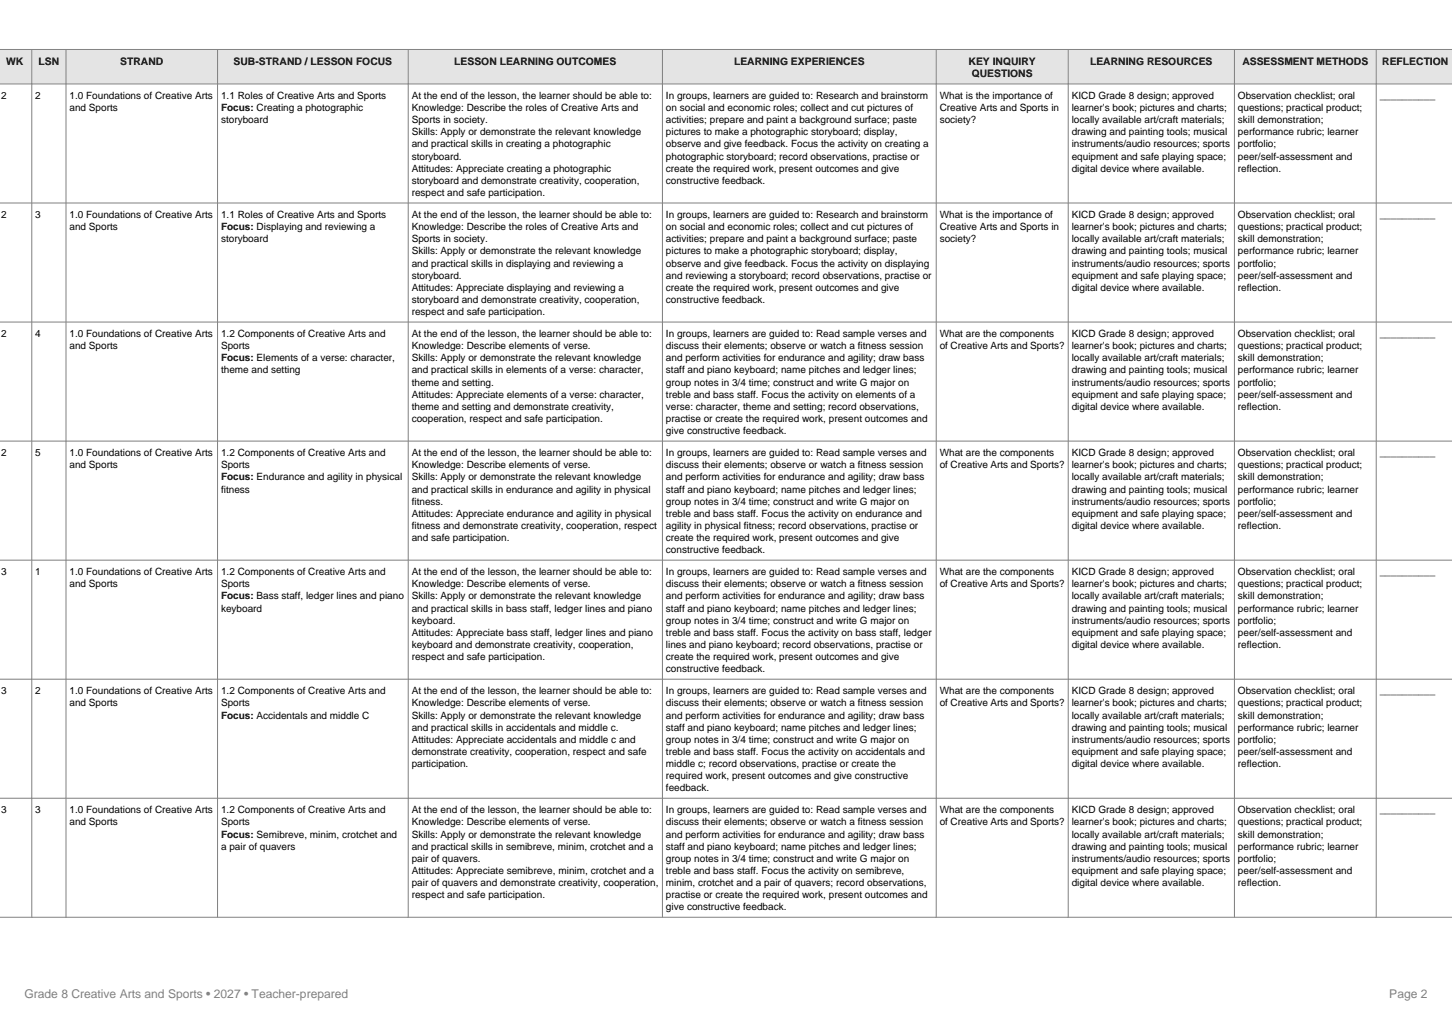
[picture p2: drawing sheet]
<svg xmlns="http://www.w3.org/2000/svg" width="297mm" height="210mm" viewBox="0 0 297 210" stroke-linecap="round" stroke-linejoin="round" font-family="sans-serif">
<defs><g id="words">
<g font-size="2.5" fill="#808080">
<text x="5" y="204">Grade 8 Creative Arts and Sports • 2027 • Teacher-prepared</text>
<text x="284.2" y="204">Page 2</text>
</g>
<g font-size="2.1">
<text x="1.2" y="13.3">WK</text>
<text x="7.9" y="13.3">LSN</text>
<text x="24.6" y="13.3">STRAND</text>
<text x="47.8" y="13.3">SUB-STRAND / LESSON FOCUS</text>
<text x="92.9" y="13.3">LESSON LEARNING OUTCOMES</text>
<text x="150.2" y="13.3">LEARNING EXPERIENCES</text>
<text x="198.1" y="13.3">KEY INQUIRY</text>
<text x="198.8" y="15.8">QUESTIONS</text>
<text x="223" y="13.3">LEARNING RESOURCES</text>
<text x="254.1" y="13.3">ASSESSMENT METHODS</text>
<text x="282.7" y="13.3">REFLECTION</text>
</g>
<g font-size="2">
<text x=".2" y="20.3">2</text>
<text x="7.2" y="20.3">2</text>
<text x="14.2" y="20.3">1.0 Foundations of Creative Arts</text>
<text x="14.2" y="22.7">and Sports</text>
<text x="45.2" y="20.3">1.1 Roles of Creative Arts and Sports</text>
<text x="45.2" y="22.7">Focus: Creating a photographic</text>
<text x="84.2" y="20.3">At the end of the lesson, the learner should be able to:</text>
<text x="84.2" y="22.7">Knowledge: Describe the roles of Creative Arts and</text>
<text x="136.2" y="20.3">In groups, learners are guided to: Research and brainstorm</text>
<text x="136.2" y="22.7">on social and economic roles; collect and cut pictures of</text>
<text x="192.2" y="20.3">What is the importance of</text>
<text x="192.2" y="22.7">Creative Arts and Sports in</text>
<text x="219.2" y="20.3">KICD Grade 8 design; approved</text>
<text x="219.2" y="22.7">learner's book; pictures and charts;</text>
<text x="253.2" y="20.3">Observation checklist; oral</text>
<text x="253.2" y="22.7">questions; practical product;</text>
<text x="282.2" y="20.3">__________</text>
<text x="45.2" y="25.2">storyboard</text>
<text x="84.2" y="25.2">Sports in society.</text>
<text x="84.2" y="27.7">Skills: Apply or demonstrate the relevant knowledge</text>
<text x="136.2" y="25.2">activities; prepare and paint a background surface; paste</text>
<text x="136.2" y="27.7">pictures to make a photographic storyboard; display,</text>
<text x="192.2" y="25.2">society?</text>
<text x="219.2" y="25.2">locally available art/craft materials;</text>
<text x="219.2" y="27.7">drawing and painting tools; musical</text>
<text x="253.2" y="25.2">skill demonstration;</text>
<text x="253.2" y="27.7">performance rubric; learner</text>
<text x="84.2" y="30.2">and practical skills in creating a photographic</text>
<text x="84.2" y="32.6">storyboard.</text>
<text x="84.2" y="35.1">Attitudes: Appreciate creating a photographic</text>
<text x="136.2" y="30.2">observe and give feedback. Focus the activity on creating a</text>
<text x="136.2" y="32.6">photographic storyboard; record observations, practise or</text>
<text x="136.2" y="35.1">create the required work, present outcomes and give</text>
<text x="219.2" y="30.2">instruments/audio resources; sports</text>
<text x="219.2" y="32.6">equipment and safe playing space;</text>
<text x="219.2" y="35.1">digital device where available.</text>
<text x="253.2" y="30.2">portfolio;</text>
<text x="253.2" y="32.6">peer/self-assessment and</text>
<text x="253.2" y="35.1">reflection.</text>
<text x="84.2" y="37.6">storyboard and demonstrate creativity, cooperation,</text>
<text x="84.2" y="40">respect and safe participation.</text>
<text x="136.2" y="37.6">constructive feedback.</text>
<text x=".2" y="44.6">2</text>
<text x="7.2" y="44.6">3</text>
<text x="14.2" y="44.6">1.0 Foundations of Creative Arts</text>
<text x="14.2" y="47.1">and Sports</text>
<text x="45.2" y="44.6">1.1 Roles of Creative Arts and Sports</text>
<text x="45.2" y="47.1">Focus: Displaying and reviewing a</text>
<text x="84.2" y="44.6">At the end of the lesson, the learner should be able to:</text>
<text x="84.2" y="47.1">Knowledge: Describe the roles of Creative Arts and</text>
<text x="136.2" y="44.6">In groups, learners are guided to: Research and brainstorm</text>
<text x="136.2" y="47.1">on social and economic roles; collect and cut pictures of</text>
<text x="192.2" y="44.6">What is the importance of</text>
<text x="192.2" y="47.1">Creative Arts and Sports in</text>
<text x="219.2" y="44.6">KICD Grade 8 design; approved</text>
<text x="219.2" y="47.1">learner's book; pictures and charts;</text>
<text x="253.2" y="44.6">Observation checklist; oral</text>
<text x="253.2" y="47.1">questions; practical product;</text>
<text x="282.2" y="44.6">__________</text>
<text x="45.2" y="49.6">storyboard</text>
<text x="84.2" y="49.6">Sports in society.</text>
<text x="84.2" y="52">Skills: Apply or demonstrate the relevant knowledge</text>
<text x="136.2" y="49.6">activities; prepare and paint a background surface; paste</text>
<text x="136.2" y="52">pictures to make a photographic storyboard; display,</text>
<text x="192.2" y="49.6">society?</text>
<text x="219.2" y="49.6">locally available art/craft materials;</text>
<text x="219.2" y="52">drawing and painting tools; musical</text>
<text x="253.2" y="49.6">skill demonstration;</text>
<text x="253.2" y="52">performance rubric; learner</text>
<text x="84.2" y="54.5">and practical skills in displaying and reviewing a</text>
<text x="84.2" y="57">storyboard.</text>
<text x="84.2" y="59.4">Attitudes: Appreciate displaying and reviewing a</text>
<text x="136.2" y="54.5">observe and give feedback. Focus the activity on displaying</text>
<text x="136.2" y="57">and reviewing a storyboard; record observations, practise or</text>
<text x="136.2" y="59.4">create the required work, present outcomes and give</text>
<text x="219.2" y="54.5">instruments/audio resources; sports</text>
<text x="219.2" y="57">equipment and safe playing space;</text>
<text x="219.2" y="59.4">digital device where available.</text>
<text x="253.2" y="54.5">portfolio;</text>
<text x="253.2" y="57">peer/self-assessment and</text>
<text x="253.2" y="59.4">reflection.</text>
<text x="84.2" y="61.9">storyboard and demonstrate creativity, cooperation,</text>
<text x="84.2" y="64.4">respect and safe participation.</text>
<text x="136.2" y="61.9">constructive feedback.</text>
<text x=".2" y="69">2</text>
<text x="7.2" y="69">4</text>
<text x="14.2" y="69">1.0 Foundations of Creative Arts</text>
<text x="14.2" y="71.4">and Sports</text>
<text x="45.2" y="69">1.2 Components of Creative Arts and</text>
<text x="45.2" y="71.4">Sports</text>
<text x="84.2" y="69">At the end of the lesson, the learner should be able to:</text>
<text x="84.2" y="71.4">Knowledge: Describe elements of verse.</text>
<text x="136.2" y="69">In groups, learners are guided to: Read sample verses and</text>
<text x="136.2" y="71.4">discuss their elements; observe or watch a fitness session</text>
<text x="192.2" y="69">What are the components</text>
<text x="192.2" y="71.4">of Creative Arts and Sports?</text>
<text x="219.2" y="69">KICD Grade 8 design; approved</text>
<text x="219.2" y="71.4">learner's book; pictures and charts;</text>
<text x="253.2" y="69">Observation checklist; oral</text>
<text x="253.2" y="71.4">questions; practical product;</text>
<text x="282.2" y="69">__________</text>
<text x="45.2" y="73.9">Focus: Elements of a verse: character,</text>
<text x="45.2" y="76.4">theme and setting</text>
<text x="84.2" y="73.9">Skills: Apply or demonstrate the relevant knowledge</text>
<text x="84.2" y="76.4">and practical skills in elements of a verse: character,</text>
<text x="136.2" y="73.9">and perform activities for endurance and agility; draw bass</text>
<text x="136.2" y="76.4">staff and piano keyboard; name pitches and ledger lines;</text>
<text x="219.2" y="73.9">locally available art/craft materials;</text>
<text x="219.2" y="76.4">drawing and painting tools; musical</text>
<text x="253.2" y="73.9">skill demonstration;</text>
<text x="253.2" y="76.4">performance rubric; learner</text>
<text x="84.2" y="78.8">theme and setting.</text>
<text x="84.2" y="81.3">Attitudes: Appreciate elements of a verse: character,</text>
<text x="84.2" y="83.8">theme and setting and demonstrate creativity,</text>
<text x="136.2" y="78.8">group notes in 3/4 time; construct and write G major on</text>
<text x="136.2" y="81.3">treble and bass staff. Focus the activity on elements of a</text>
<text x="136.2" y="83.8">verse: character, theme and setting; record observations,</text>
<text x="219.2" y="78.8">instruments/audio resources; sports</text>
<text x="219.2" y="81.3">equipment and safe playing space;</text>
<text x="219.2" y="83.8">digital device where available.</text>
<text x="253.2" y="78.8">portfolio;</text>
<text x="253.2" y="81.3">peer/self-assessment and</text>
<text x="253.2" y="83.8">reflection.</text>
<text x="84.2" y="86.2">cooperation, respect and safe participation.</text>
<text x="136.2" y="86.2">practise or create the required work, present outcomes and</text>
<text x="136.2" y="88.7">give constructive feedback.</text>
<text x=".2" y="93.3">2</text>
<text x="7.2" y="93.3">5</text>
<text x="14.2" y="93.3">1.0 Foundations of Creative Arts</text>
<text x="14.2" y="95.8">and Sports</text>
<text x="45.2" y="93.3">1.2 Components of Creative Arts and</text>
<text x="45.2" y="95.8">Sports</text>
<text x="84.2" y="93.3">At the end of the lesson, the learner should be able to:</text>
<text x="84.2" y="95.8">Knowledge: Describe elements of verse.</text>
<text x="136.2" y="93.3">In groups, learners are guided to: Read sample verses and</text>
<text x="136.2" y="95.8">discuss their elements; observe or watch a fitness session</text>
<text x="192.2" y="93.3">What are the components</text>
<text x="192.2" y="95.8">of Creative Arts and Sports?</text>
<text x="219.2" y="93.3">KICD Grade 8 design; approved</text>
<text x="219.2" y="95.8">learner's book; pictures and charts;</text>
<text x="253.2" y="93.3">Observation checklist; oral</text>
<text x="253.2" y="95.8">questions; practical product;</text>
<text x="282.2" y="93.3">__________</text>
<text x="45.2" y="98.2">Focus: Endurance and agility in physical</text>
<text x="45.2" y="100.7">fitness</text>
<text x="84.2" y="98.2">Skills: Apply or demonstrate the relevant knowledge</text>
<text x="84.2" y="100.7">and practical skills in endurance and agility in physical</text>
<text x="136.2" y="98.2">and perform activities for endurance and agility; draw bass</text>
<text x="136.2" y="100.7">staff and piano keyboard; name pitches and ledger lines;</text>
<text x="219.2" y="98.2">locally available art/craft materials;</text>
<text x="219.2" y="100.7">drawing and painting tools; musical</text>
<text x="253.2" y="98.2">skill demonstration;</text>
<text x="253.2" y="100.7">performance rubric; learner</text>
<text x="84.2" y="103.2">fitness.</text>
<text x="84.2" y="105.6">Attitudes: Appreciate endurance and agility in physical</text>
<text x="136.2" y="103.2">group notes in 3/4 time; construct and write G major on</text>
<text x="136.2" y="105.6">treble and bass staff. Focus the activity on endurance and</text>
<text x="219.2" y="103.2">instruments/audio resources; sports</text>
<text x="219.2" y="105.6">equipment and safe playing space;</text>
<text x="253.2" y="103.2">portfolio;</text>
<text x="253.2" y="105.6">peer/self-assessment and</text>
<text x="84.2" y="108.1">fitness and demonstrate creativity, cooperation, respect</text>
<text x="84.2" y="110.6">and safe participation.</text>
<text x="136.2" y="108.1">agility in physical fitness; record observations, practise or</text>
<text x="136.2" y="110.6">create the required work, present outcomes and give</text>
<text x="136.2" y="113.1">constructive feedback.</text>
<text x="219.2" y="108.1">digital device where available.</text>
<text x="253.2" y="108.1">reflection.</text>
<text x=".2" y="117.6">3</text>
<text x="7.2" y="117.6">1</text>
<text x="14.2" y="117.6">1.0 Foundations of Creative Arts</text>
<text x="45.2" y="117.6">1.2 Components of Creative Arts and</text>
<text x="84.2" y="117.6">At the end of the lesson, the learner should be able to:</text>
<text x="136.2" y="117.6">In groups, learners are guided to: Read sample verses and</text>
<text x="192.2" y="117.6">What are the components</text>
<text x="219.2" y="117.6">KICD Grade 8 design; approved</text>
<text x="253.2" y="117.6">Observation checklist; oral</text>
<text x="282.2" y="117.6">__________</text>
<text x="14.2" y="120.1">and Sports</text>
<text x="45.2" y="120.1">Sports</text>
<text x="45.2" y="122.6">Focus: Bass staff, ledger lines and piano</text>
<text x="45.2" y="125.1">keyboard</text>
<text x="84.2" y="120.1">Knowledge: Describe elements of verse.</text>
<text x="84.2" y="122.6">Skills: Apply or demonstrate the relevant knowledge</text>
<text x="84.2" y="125.1">and practical skills in bass staff, ledger lines and piano</text>
<text x="136.2" y="120.1">discuss their elements; observe or watch a fitness session</text>
<text x="136.2" y="122.6">and perform activities for endurance and agility; draw bass</text>
<text x="136.2" y="125.1">staff and piano keyboard; name pitches and ledger lines;</text>
<text x="192.2" y="120.1">of Creative Arts and Sports?</text>
<text x="219.2" y="120.1">learner's book; pictures and charts;</text>
<text x="219.2" y="122.6">locally available art/craft materials;</text>
<text x="219.2" y="125.1">drawing and painting tools; musical</text>
<text x="253.2" y="120.1">questions; practical product;</text>
<text x="253.2" y="122.6">skill demonstration;</text>
<text x="253.2" y="125.1">performance rubric; learner</text>
<text x="84.2" y="127.5">keyboard.</text>
<text x="84.2" y="130">Attitudes: Appreciate bass staff, ledger lines and piano</text>
<text x="136.2" y="127.5">group notes in 3/4 time; construct and write G major on</text>
<text x="136.2" y="130">treble and bass staff. Focus the activity on bass staff, ledger</text>
<text x="219.2" y="127.5">instruments/audio resources; sports</text>
<text x="219.2" y="130">equipment and safe playing space;</text>
<text x="253.2" y="127.5">portfolio;</text>
<text x="253.2" y="130">peer/self-assessment and</text>
<text x="84.2" y="132.5">keyboard and demonstrate creativity, cooperation,</text>
<text x="84.2" y="134.9">respect and safe participation.</text>
<text x="136.2" y="132.5">lines and piano keyboard; record observations, practise or</text>
<text x="136.2" y="134.9">create the required work, present outcomes and give</text>
<text x="136.2" y="137.4">constructive feedback.</text>
<text x="219.2" y="132.5">digital device where available.</text>
<text x="253.2" y="132.5">reflection.</text>
<text x=".2" y="142">3</text>
<text x="7.2" y="142">2</text>
<text x="14.2" y="142">1.0 Foundations of Creative Arts</text>
<text x="45.2" y="142">1.2 Components of Creative Arts and</text>
<text x="84.2" y="142">At the end of the lesson, the learner should be able to:</text>
<text x="136.2" y="142">In groups, learners are guided to: Read sample verses and</text>
<text x="192.2" y="142">What are the components</text>
<text x="219.2" y="142">KICD Grade 8 design; approved</text>
<text x="253.2" y="142">Observation checklist; oral</text>
<text x="282.2" y="142">__________</text>
<text x="14.2" y="144.5">and Sports</text>
<text x="45.2" y="144.5">Sports</text>
<text x="45.2" y="146.9">Focus: Accidentals and middle C</text>
<text x="84.2" y="144.5">Knowledge: Describe elements of verse.</text>
<text x="84.2" y="146.9">Skills: Apply or demonstrate the relevant knowledge</text>
<text x="84.2" y="149.4">and practical skills in accidentals and middle c.</text>
<text x="136.2" y="144.5">discuss their elements; observe or watch a fitness session</text>
<text x="136.2" y="146.9">and perform activities for endurance and agility; draw bass</text>
<text x="136.2" y="149.4">staff and piano keyboard; name pitches and ledger lines;</text>
<text x="192.2" y="144.5">of Creative Arts and Sports?</text>
<text x="219.2" y="144.5">learner's book; pictures and charts;</text>
<text x="219.2" y="146.9">locally available art/craft materials;</text>
<text x="219.2" y="149.4">drawing and painting tools; musical</text>
<text x="253.2" y="144.5">questions; practical product;</text>
<text x="253.2" y="146.9">skill demonstration;</text>
<text x="253.2" y="149.4">performance rubric; learner</text>
<text x="84.2" y="151.9">Attitudes: Appreciate accidentals and middle c and</text>
<text x="84.2" y="154.3">demonstrate creativity, cooperation, respect and safe</text>
<text x="136.2" y="151.9">group notes in 3/4 time; construct and write G major on</text>
<text x="136.2" y="154.3">treble and bass staff. Focus the activity on accidentals and</text>
<text x="219.2" y="151.9">instruments/audio resources; sports</text>
<text x="219.2" y="154.3">equipment and safe playing space;</text>
<text x="253.2" y="151.9">portfolio;</text>
<text x="253.2" y="154.3">peer/self-assessment and</text>
<text x="84.2" y="156.8">participation.</text>
<text x="136.2" y="156.8">middle c; record observations, practise or create the</text>
<text x="136.2" y="159.3">required work, present outcomes and give constructive</text>
<text x="136.2" y="161.7">feedback.</text>
<text x="219.2" y="156.8">digital device where available.</text>
<text x="253.2" y="156.8">reflection.</text>
<text x=".2" y="166.3">3</text>
<text x="7.2" y="166.3">3</text>
<text x="14.2" y="166.3">1.0 Foundations of Creative Arts</text>
<text x="45.2" y="166.3">1.2 Components of Creative Arts and</text>
<text x="84.2" y="166.3">At the end of the lesson, the learner should be able to:</text>
<text x="136.2" y="166.3">In groups, learners are guided to: Read sample verses and</text>
<text x="192.2" y="166.3">What are the components</text>
<text x="219.2" y="166.3">KICD Grade 8 design; approved</text>
<text x="253.2" y="166.3">Observation checklist; oral</text>
<text x="282.2" y="166.3">__________</text>
<text x="14.2" y="168.8">and Sports</text>
<text x="45.2" y="168.8">Sports</text>
<text x="45.2" y="171.3">Focus: Semibreve, minim, crotchet and</text>
<text x="45.2" y="173.7">a pair of quavers</text>
<text x="84.2" y="168.8">Knowledge: Describe elements of verse.</text>
<text x="84.2" y="171.3">Skills: Apply or demonstrate the relevant knowledge</text>
<text x="84.2" y="173.7">and practical skills in semibreve, minim, crotchet and a</text>
<text x="136.2" y="168.8">discuss their elements; observe or watch a fitness session</text>
<text x="136.2" y="171.3">and perform activities for endurance and agility; draw bass</text>
<text x="136.2" y="173.7">staff and piano keyboard; name pitches and ledger lines;</text>
<text x="192.2" y="168.8">of Creative Arts and Sports?</text>
<text x="219.2" y="168.8">learner's book; pictures and charts;</text>
<text x="219.2" y="171.3">locally available art/craft materials;</text>
<text x="219.2" y="173.7">drawing and painting tools; musical</text>
<text x="253.2" y="168.8">questions; practical product;</text>
<text x="253.2" y="171.3">skill demonstration;</text>
<text x="253.2" y="173.7">performance rubric; learner</text>
<text x="84.2" y="176.2">pair of quavers.</text>
<text x="84.2" y="178.7">Attitudes: Appreciate semibreve, minim, crotchet and a</text>
<text x="136.2" y="176.2">group notes in 3/4 time; construct and write G major on</text>
<text x="136.2" y="178.7">treble and bass staff. Focus the activity on semibreve,</text>
<text x="219.2" y="176.2">instruments/audio resources; sports</text>
<text x="219.2" y="178.7">equipment and safe playing space;</text>
<text x="253.2" y="176.2">portfolio;</text>
<text x="253.2" y="178.7">peer/self-assessment and</text>
<text x="84.2" y="181.1">pair of quavers and demonstrate creativity, cooperation,</text>
<text x="84.2" y="183.6">respect and safe participation.</text>
<text x="136.2" y="181.1">minim, crotchet and a pair of quavers; record observations,</text>
<text x="136.2" y="183.6">practise or create the required work, present outcomes and</text>
<text x="219.2" y="181.1">digital device where available.</text>
<text x="253.2" y="181.1">reflection.</text>
<text x="136.2" y="186.1">give constructive feedback.</text>
</g>
</g></defs>
<path d="M-.1 10.1h297.2v7.1h-297.2z" fill-rule="evenodd" fill="#dce6f1"/>
<g fill="none" stroke="#808080" stroke-width=".2">
<path d="M0 10.1h297.1M0 17.2h297.1M6.5 10.1v177.5M13.5 10.1v177.5M44.5 10.1v177.5M83.5 10.1v177.5M135.5 10.1v177.5M191.5 10.1v177.5M218.5 10.1v177.5M252.5 10.1v177.5M281.5 10.1v177.5M0 41.5h297.1"/>
<path d="M0 65.9h297.1M0 90.2h297.1M0 114.5h297.1M0 138.9h297.1M0 163.2h297.1M0 187.6h297.1"/>
</g>
<use href="#words"/>
</svg>
